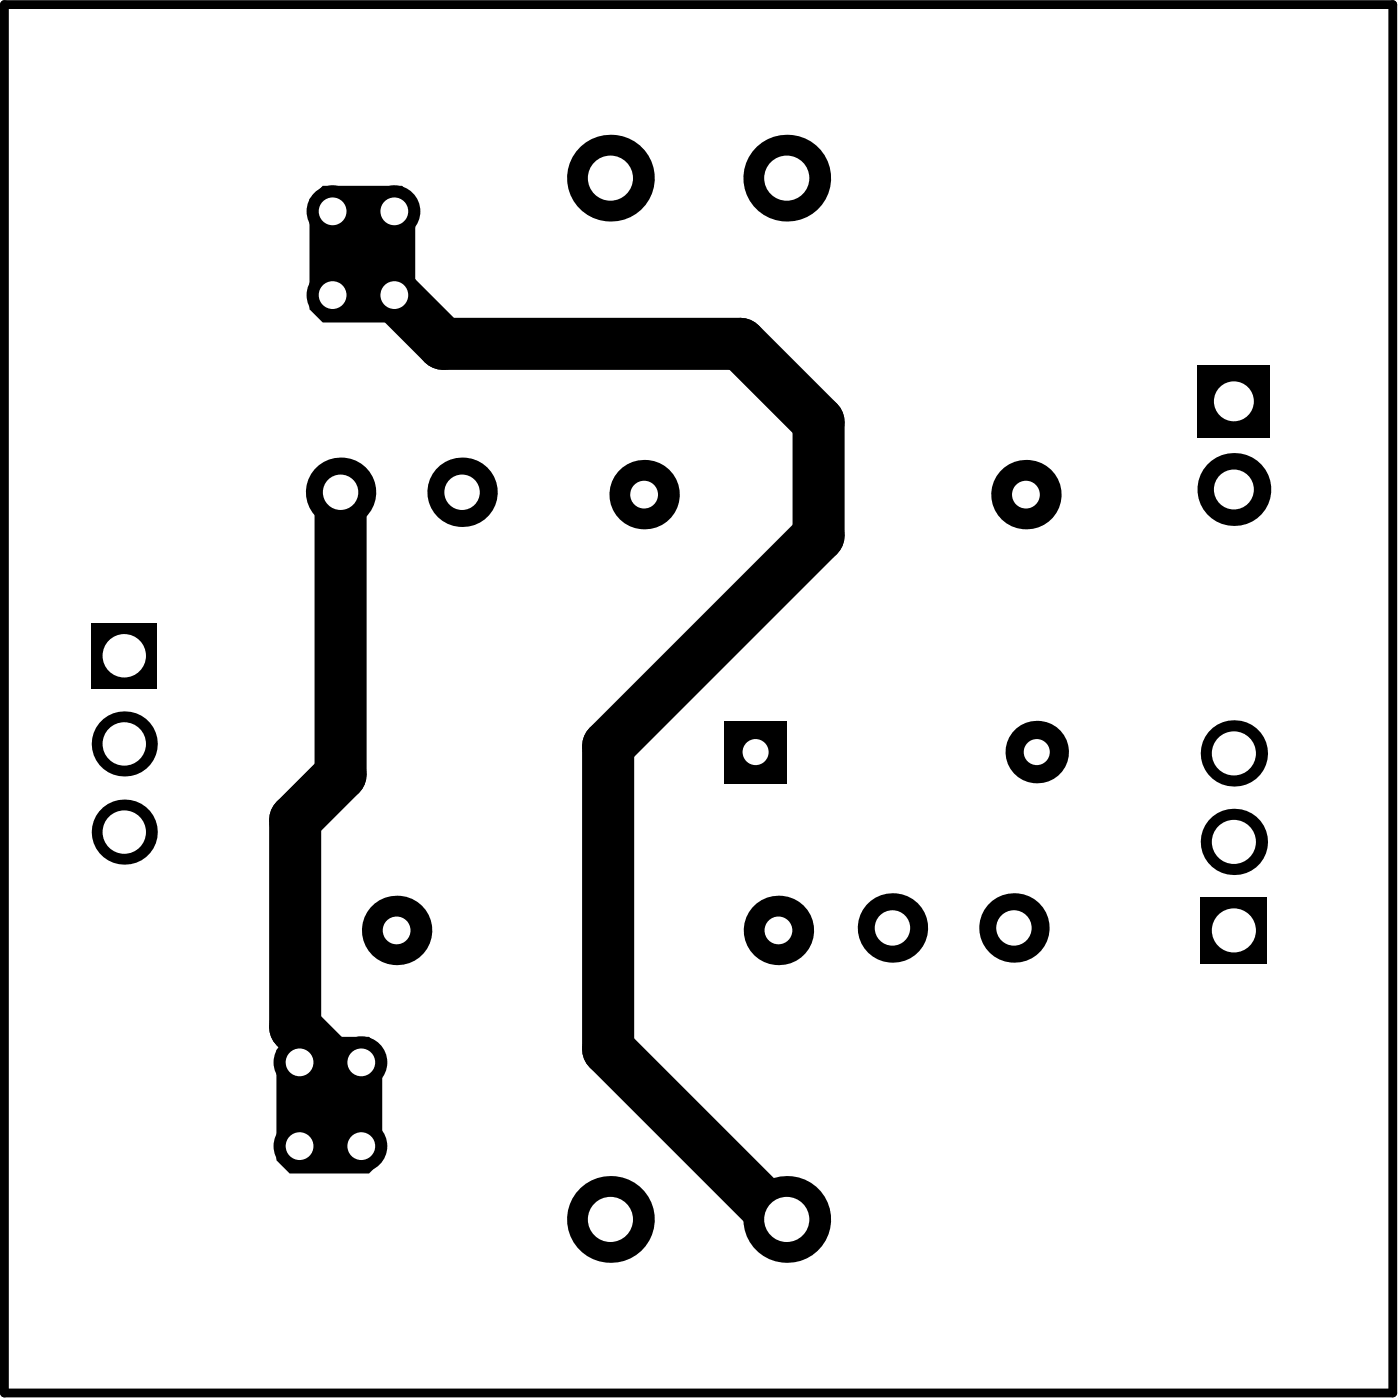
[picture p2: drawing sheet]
<svg xmlns="http://www.w3.org/2000/svg" width="134mm" height="134mm" viewBox="0 0 134 134" stroke-linecap="round" stroke-linejoin="round" font-family="sans-serif">
<path d="M.4 .4h133v133h-133z" fill="none" stroke="#000" stroke-width=".84"/>
<g fill="#000">
<path d="M30.9 17.8h7.6l1.3 1.3v10.5l-1.3 1.3h-7.6l-1.3-1.3v-10.5zM27.7 99.3h7.6l1.3 1.2v10.6l-1.3 1.3h-7.6l-1.2-1.3v-10.6z"/>
<circle cx="31.8" cy="28.3" r="2.49"/>
</g>
<path d="M37.8 28.3l4.6 4.6h28.5l7.5 7.5v10.9l-20.2 20.1v29.1l15.3 15.3h.3l1 1h.5M32.6 47.1v27.1l-4.3 4.3v19.8l3.3 3.4M30 105.9h1.6" fill="none" stroke="#000" stroke-width="5"/>
<circle cx="31.8" cy="28.3" r="1.33" fill="#fff"/>
<circle cx="37.8" cy="28.3" r="2.49" fill="#000"/>
<circle cx="37.8" cy="28.3" r="1.33" fill="#fff"/>
<circle cx="34.6" cy="101.7" r="2.49" fill="#000"/>
<circle cx="34.6" cy="101.7" r="1.33" fill="#fff"/>
<circle cx="28.7" cy="101.7" r="2.49" fill="#000"/>
<circle cx="28.7" cy="101.7" r="1.33" fill="#fff"/>
<circle cx="28.7" cy="109.7" r="2.49" fill="#000"/>
<circle cx="28.7" cy="109.7" r="1.33" fill="#fff"/>
<circle cx="34.6" cy="109.7" r="2.49" fill="#000"/>
<circle cx="34.6" cy="109.7" r="1.33" fill="#fff"/>
<circle cx="31.8" cy="20.2" r="2.49" fill="#000"/>
<circle cx="31.8" cy="20.2" r="1.33" fill="#fff"/>
<circle cx="37.8" cy="20.2" r="2.49" fill="#000"/>
<circle cx="37.8" cy="20.2" r="1.33" fill="#fff"/>
<path d="M115 85.9h6.3v6.4h-6.3z" fill-rule="evenodd" fill="#000"/>
<circle cx="118.1" cy="89.1" r="2.11" fill="#fff"/>
<circle cx="118.2" cy="46.9" r="3.5" fill="#000"/>
<circle cx="118.1" cy="46.9" r="1.91" fill="#fff"/>
<circle cx="11.9" cy="71.2" r="3.1" fill="#000"/>
<circle cx="11.9" cy="71.2" r="2.08" fill="#fff"/>
<circle cx="11.9" cy="79.7" r="3.1" fill="#000"/>
<circle cx="11.9" cy="79.7" r="2.08" fill="#fff"/>
<path d="M69.4 69h5.9v6h-5.9z" fill-rule="evenodd" fill="#000"/>
<circle cx="72.4" cy="72" r="1.25" fill="#fff"/>
<circle cx="98.2" cy="47.4" r="3.3" fill="#000"/>
<circle cx="98.2" cy="47.4" r="1.33" fill="#fff"/>
<circle cx="61.7" cy="47.4" r="3.3" fill="#000"/>
<circle cx="61.7" cy="47.4" r="1.33" fill="#fff"/>
<path d="M8.8 59.7h6.2v6.2h-6.2z" fill-rule="evenodd" fill="#000"/>
<circle cx="11.9" cy="62.8" r="2.08" fill="#fff"/>
<path d="M114.7 34.9h6.9v7h-6.9z" fill-rule="evenodd" fill="#000"/>
<circle cx="118.1" cy="38.4" r="1.91" fill="#fff"/>
<circle cx="75.3" cy="116.8" r="4.2" fill="#000"/>
<circle cx="75.3" cy="116.8" r="2.16" fill="#fff"/>
<circle cx="58.5" cy="116.8" r="4.2" fill="#000"/>
<circle cx="58.5" cy="116.8" r="2.16" fill="#fff"/>
<circle cx="32.6" cy="47.1" r="3.3" fill="#000"/>
<circle cx="32.6" cy="47.1" r="1.7" fill="#fff"/>
<circle cx="118.2" cy="72.1" r="3.2" fill="#000"/>
<circle cx="118.1" cy="72.1" r="2.11" fill="#fff"/>
<circle cx="75.3" cy="17.1" r="4.2" fill="#000"/>
<circle cx="75.3" cy="17.1" r="2.16" fill="#fff"/>
<circle cx="58.5" cy="17.1" r="4.2" fill="#000"/>
<circle cx="58.5" cy="17.1" r="2.16" fill="#fff"/>
<circle cx="44.2" cy="47.1" r="3.3" fill="#000"/>
<circle cx="44.2" cy="47.1" r="1.7" fill="#fff"/>
<circle cx="99.3" cy="72" r="2.99" fill="#000"/>
<circle cx="99.3" cy="72" r="1.25" fill="#fff"/>
<circle cx="38" cy="89.1" r="3.3" fill="#000"/>
<circle cx="38" cy="89.1" r="1.33" fill="#fff"/>
<circle cx="74.5" cy="89.1" r="3.3" fill="#000"/>
<circle cx="74.5" cy="89.1" r="1.33" fill="#fff"/>
<circle cx="85.5" cy="88.9" r="3.3" fill="#000"/>
<circle cx="85.5" cy="88.9" r="1.7" fill="#fff"/>
<circle cx="97.1" cy="88.9" r="3.3" fill="#000"/>
<circle cx="97.1" cy="88.9" r="1.7" fill="#fff"/>
<circle cx="118.2" cy="80.6" r="3.2" fill="#000"/>
<circle cx="118.1" cy="80.6" r="2.11" fill="#fff"/>
</svg>
